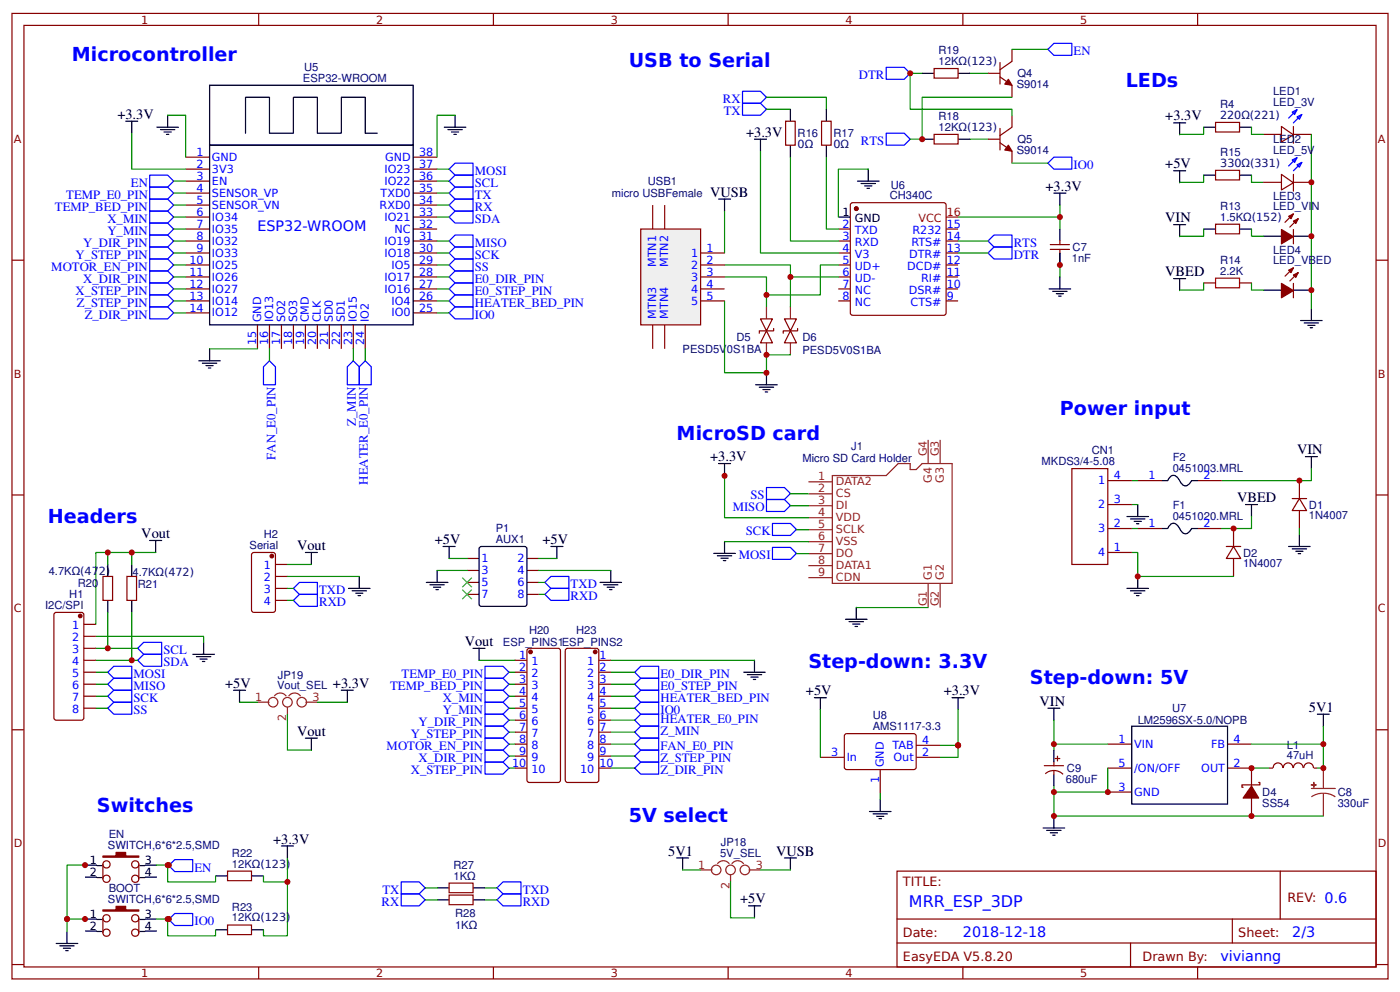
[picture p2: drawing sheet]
<svg xmlns="http://www.w3.org/2000/svg" width="309mm" height="219mm" viewBox="0 0 309 219" stroke-linecap="round" stroke-linejoin="round" font-family="sans-serif">
<defs><g id="words">
<g font-size="4.2" fill="#00f">
<text x="15.9" y="13.5">Microcontroller</text>
<text x="138.9" y="14.9">USB to Serial</text>
<text x="248.7" y="19.2">LEDs</text>
<text x="234.2" y="91.6">Power input</text>
<text x="149.5" y="97.1">MicroSD card</text>
<text x="10.6" y="115.4">Headers</text>
<text x="178.6" y="147.5">Step-down: 3.3V</text>
<text x="227.5" y="151.1">Step-down: 5V</text>
<text x="21.4" y="179.3">Switches</text>
<text x="138.9" y="181.6">5V select</text>
</g>
<text font-size="3.5" fill="#00f" x="200.8" y="200.3">MRR_ESP_3DP</text>
<g font-size="3.2">
<text x="25.9" y="26.2">+3.3V</text>
<text x="257.4" y="26.6">+3.3V</text>
<text x="164.8" y="30.2">+3.3V</text>
<text x="257.4" y="37.2">+5V</text>
<text x="156.9" y="43.4">VUSB</text>
<text x="231" y="42.1">+3.3V</text>
<text x="257.4" y="49.1">VIN</text>
<text x="257.4" y="61">VBED</text>
<text x="156.9" y="101.9">+3.3V</text>
<text x="286.5" y="100.3">VIN</text>
<text x="273.3" y="110.9">VBED</text>
<text x="31.2" y="118.9">Vout</text>
<text x="65.6" y="121.5">Vout</text>
<text x="96" y="120.2">+5V</text>
<text x="119.9" y="120.2">+5V</text>
<text x="102.7" y="142.7">Vout</text>
<text x="49.7" y="151.9">+5V</text>
<text x="73.6" y="151.9">+3.3V</text>
<text x="178.1" y="153.6">+5V</text>
<text x="208.5" y="153.6">+3.3V</text>
<text x="229.7" y="155.9">VIN</text>
<text x="289.2" y="157.2">5V1</text>
<text x="65.6" y="162.5">Vout</text>
<text x="60.3" y="186.3">+3.3V</text>
<text x="147.6" y="189">5V1</text>
<text x="171.4" y="189">VUSB</text>
<text x="163.5" y="199.5">+5V</text>
</g>
<g font-size="3.2" fill="#00f">
<text x="56.9" y="51.1">ESP32-WROOM</text>
<text x="212.7" y="207">2018-12-18</text>
<text x="285.5" y="207">2/3</text>
<text x="269.6" y="212.2">vivianng</text>
</g>
<g font-size="2.8" fill="#00f">
<text x="189.7" y="17.5">DTR</text>
<text x="237.2" y="12.2">EN</text>
<text x="159.7" y="22.8">RX</text>
<text x="159.9" y="25.5">TX</text>
<text x="190.2" y="32.1">RTS</text>
<text x="28.9" y="41.3">EN</text>
<text x="104.9" y="41.3">SCL</text>
<text x="104.9" y="38.7">MOSI</text>
<text x="237.2" y="37.4">IO0</text>
<text x="12.1" y="46.6">TEMP_BED_PIN</text>
<text x="14.6" y="44">TEMP_E0_PIN</text>
<text x="104.9" y="44">TX</text>
<text x="104.9" y="46.6">RX</text>
<text x="23.7" y="49.3">X_MIN</text>
<text x="23.7" y="51.9">Y_MIN</text>
<text x="104.9" y="49.3">SDA</text>
<text x="11.3" y="59.8">MOTOR_EN_PIN</text>
<text x="16.7" y="57.2">Y_STEP_PIN</text>
<text x="18.4" y="54.6">Y_DIR_PIN</text>
<text x="104.9" y="54.6">MISO</text>
<text x="104.9" y="57.2">SCK</text>
<text x="104.9" y="59.8">SS</text>
<text x="224" y="54.6">RTS</text>
<text x="224" y="57.2">DTR</text>
<text x="16.7" y="65.1">X_STEP_PIN</text>
<text x="18.4" y="62.5">X_DIR_PIN</text>
<text x="104.9" y="62.5">E0_DIR_PIN</text>
<text x="104.9" y="65.1">E0_STEP_PIN</text>
<text x="17" y="67.8">Z_STEP_PIN</text>
<text x="18.7" y="70.4">Z_DIR_PIN</text>
<text x="104.9" y="67.8">HEATER_BED_PIN</text>
<text x="104.9" y="70.4">IO0</text>
<text x="78.6" y="94" transform="rotate(-90 78.6 94)">Z_MIN</text>
<text x="60.9" y="101.5" transform="rotate(-90 60.9 101.5)">FAN_E0_PIN</text>
<text x="81.3" y="107.1" transform="rotate(-90 81.3 107.1)">HEATER_E0_PIN</text>
<text x="161.9" y="113">MISO</text>
<text x="165.8" y="110.3">SS</text>
<text x="164.8" y="118.3">SCK</text>
<text x="163.2" y="123.6">MOSI</text>
<text x="70.5" y="131.3">TXD</text>
<text x="126.1" y="130">TXD</text>
<text x="70.5" y="133.9">RXD</text>
<text x="126.1" y="132.6">RXD</text>
<text x="29.5" y="149.8">MOSI</text>
<text x="36.1" y="144.5">SCL</text>
<text x="36.1" y="147.2">SDA</text>
<text x="88.7" y="149.8">TEMP_E0_PIN</text>
<text x="145.9" y="149.8">E0_DIR_PIN</text>
<text x="29.5" y="152.5">MISO</text>
<text x="29.5" y="155.1">SCK</text>
<text x="86.2" y="152.5">TEMP_BED_PIN</text>
<text x="97.8" y="155.1">X_MIN</text>
<text x="145.9" y="152.5">E0_STEP_PIN</text>
<text x="145.9" y="155.1">HEATER_BED_PIN</text>
<text x="29.5" y="157.7">SS</text>
<text x="92.5" y="160.4">Y_DIR_PIN</text>
<text x="97.8" y="157.7">Y_MIN</text>
<text x="145.9" y="157.7">IO0</text>
<text x="145.9" y="159.6">HEATER_E0_PIN</text>
<text x="85.4" y="165.7">MOTOR_EN_PIN</text>
<text x="90.8" y="163">Y_STEP_PIN</text>
<text x="145.9" y="165.7">FAN_E0_PIN</text>
<text x="145.9" y="162.3">Z_MIN</text>
<text x="90.8" y="171">X_STEP_PIN</text>
<text x="92.5" y="168.3">X_DIR_PIN</text>
<text x="145.9" y="168.3">Z_STEP_PIN</text>
<text x="145.9" y="171">Z_DIR_PIN</text>
<text x="43" y="192.5">EN</text>
<text x="84.5" y="197.4">TX</text>
<text x="115.5" y="197.4">TXD</text>
<text x="84.3" y="200.1">RX</text>
<text x="115.5" y="200.1">RXD</text>
<text x="43" y="204.4">IO0</text>
</g>
<g font-size="2.8" fill="#800">
<text x="199.5" y="195.6">TITLE:</text>
<text x="284.4" y="199.3">REV: 0.6</text>
<text x="199.5" y="207">Date:</text>
<text x="273.6" y="207">Sheet:</text>
<text x="199.5" y="212.2">EasyEDA V5.8.20</text>
<text x="252.4" y="212.2">Drawn By:</text>
</g>
<g font-size="2.5" fill="#800">
<text x="31.2" y="5.2">1</text>
<text x="83.1" y="5.2">2</text>
<text x="134.9" y="5.2">3</text>
<text x="186.8" y="5.2">4</text>
<text x="238.7" y="5.2">5</text>
<text x="3" y="31.5">A</text>
<text x="304.4" y="31.5">A</text>
<text x="3" y="83.4">B</text>
<text x="304.4" y="83.4">B</text>
<text x="3" y="135.3">C</text>
<text x="304.4" y="135.3">C</text>
<text x="3" y="187.1">D</text>
<text x="304.4" y="187.1">D</text>
<text x="31.2" y="215.8">1</text>
<text x="83.1" y="215.8">2</text>
<text x="134.9" y="215.8">3</text>
<text x="186.8" y="215.8">4</text>
<text x="238.7" y="215.8">5</text>
</g>
<g font-size="2.5" fill="#000080">
<text x="207.4" y="12">R19</text>
<text x="67.2" y="15.7">U5</text>
<text x="207.4" y="14.3">12KΩ(123)</text>
<text x="224.8" y="17.1">Q4</text>
<text x="66.9" y="18">ESP32-WROOM</text>
<text x="224.6" y="19.4">S9014</text>
<text x="269.5" y="23.9">R4</text>
<text x="281.3" y="23.4">LED_3V</text>
<text x="281.3" y="21.1">LED1</text>
<text x="207.4" y="28.9">12KΩ(123)</text>
<text x="207.4" y="26.5">R18</text>
<text x="269.5" y="26.2">220Ω(221)</text>
<text x="176.2" y="32.6">0Ω</text>
<text x="176.2" y="30.3">R16</text>
<text x="184.1" y="32.6">0Ω</text>
<text x="184.1" y="30.3">R17</text>
<text x="224.6" y="34">S9014</text>
<text x="224.8" y="31.6">Q5</text>
<text x="269.6" y="34.4">R15</text>
<text x="281.3" y="34">LED_5V</text>
<text x="281.3" y="31.7">LED2</text>
<text x="143.1" y="40.8">USB1</text>
<text x="196.8" y="41.6">U6</text>
<text x="269.6" y="36.8">330Ω(331)</text>
<text x="135.2" y="43.5">micro USBFemale</text>
<text x="196.6" y="44">CH340C</text>
<text x="269.6" y="46.3">R13</text>
<text x="281.3" y="46.5">LED_VIN</text>
<text x="281.3" y="44.1">LED3</text>
<text x="269.6" y="48.7">1.5KΩ(152)</text>
<text x="236.8" y="57.8">1nF</text>
<text x="237" y="55.4">C7</text>
<text x="269.6" y="58.3">R14</text>
<text x="281.3" y="58.4">LED_VBED</text>
<text x="281.3" y="56">LED4</text>
<text x="269.6" y="60.6">2.2K</text>
<text x="150.8" y="78">PESD5V0S1BA</text>
<text x="162.7" y="75.3">D5</text>
<text x="177.3" y="75.3">D6</text>
<text x="177.3" y="78.2">PESD5V0S1BA</text>
<text x="177.3" y="102">Micro SD Card Holder</text>
<text x="188" y="99.3">J1</text>
<text x="241.2" y="100.3">CN1</text>
<text x="259.1" y="101.8">F2</text>
<text x="230.1" y="102.7">MKDS3/4-5.08</text>
<text x="259.1" y="104.2">0451003.MRL</text>
<text x="259.1" y="112.4">F1</text>
<text x="289.2" y="112.3">D1</text>
<text x="58.3" y="118.9">H2</text>
<text x="109.5" y="119.9">AUX1</text>
<text x="109.5" y="117.5">P1</text>
<text x="259.1" y="114.8">0451020.MRL</text>
<text x="289.2" y="114.7">1N4007</text>
<text x="55.1" y="121.2">Serial</text>
<text x="274.6" y="125.3">1N4007</text>
<text x="274.6" y="122.9">D2</text>
<text x="10.8" y="126.9">4.7KΩ(472)</text>
<text x="17.2" y="129.6">R20</text>
<text x="29.3" y="127.2">4.7KΩ(472)</text>
<text x="30.4" y="129.8">R21</text>
<text x="10" y="134.5">I2C/SPI</text>
<text x="15.3" y="132.1">H1</text>
<text x="111.1" y="142.8">ESP_PINS1ESP_PINS2</text>
<text x="116.9" y="140">H20</text>
<text x="127.3" y="140">H23</text>
<text x="61.4" y="149.9">JP19</text>
<text x="61.2" y="152.3">Vout_SEL</text>
<text x="192.8" y="161.2">AMS1117-3.3</text>
<text x="192.8" y="158.9">U8</text>
<text x="251.4" y="160">LM2596SX-5.0/NOPB</text>
<text x="259" y="157.2">U7</text>
<text x="284.3" y="167.7">47uH</text>
<text x="284.3" y="165.3">L1</text>
<text x="235.5" y="172.9">680uF</text>
<text x="235.7" y="170.5">C9</text>
<text x="278.9" y="178.2">SS54</text>
<text x="278.9" y="175.8">D4</text>
<text x="295.5" y="178.2">330uF</text>
<text x="295.5" y="175.8">C8</text>
<text x="24" y="185.1">EN</text>
<text x="23.9" y="187.5">SWITCH,6*6*2.5,SMD</text>
<text x="51.3" y="191.6">12KΩ(123)</text>
<text x="51.3" y="189.2">R22</text>
<text x="100.2" y="191.9">R27</text>
<text x="159.1" y="189.3">5V_SEL</text>
<text x="159.3" y="186.9">JP18</text>
<text x="24" y="197">BOOT</text>
<text x="100.2" y="194.3">1KΩ</text>
<text x="23.9" y="199.4">SWITCH,6*6*2.5,SMD</text>
<text x="51.3" y="203.5">12KΩ(123)</text>
<text x="51.3" y="201.2">R23</text>
<text x="100.5" y="202.6">R28</text>
<text x="100.5" y="205.2">1KΩ</text>
</g>
<g font-size="2.5" fill="#00f">
<text x="43.4" y="34.4">1</text>
<text x="46.8" y="35.5">GND</text>
<text x="85.1" y="35.5">GND</text>
<text x="92.6" y="34.4">38</text>
<text x="43.4" y="37.1">2</text>
<text x="43.4" y="39.7">3</text>
<text x="46.8" y="38.2">3V3</text>
<text x="46.8" y="40.8">EN</text>
<text x="84.9" y="40.8">IO22</text>
<text x="84.9" y="38.2">IO23</text>
<text x="92.6" y="39.7">36</text>
<text x="92.6" y="37.1">37</text>
<text x="43.4" y="42.4">4</text>
<text x="43.4" y="45">5</text>
<text x="43.4" y="47.7">6</text>
<text x="46.8" y="43.4">SENSOR_VP</text>
<text x="46.8" y="46.1">SENSOR_VN</text>
<text x="83.9" y="46.1">RXD0</text>
<text x="84.1" y="43.4">TXD0</text>
<text x="92.6" y="47.7">33</text>
<text x="92.6" y="45">34</text>
<text x="92.6" y="42.4">35</text>
<text x="43.4" y="50.3">7</text>
<text x="43.4" y="53">8</text>
<text x="46.8" y="48.7">IO34</text>
<text x="46.8" y="51.4">IO35</text>
<text x="84.9" y="48.7">IO21</text>
<text x="87.2" y="51.4">NC</text>
<text x="92.6" y="53">31</text>
<text x="92.6" y="50.3">32</text>
<text x="186.1" y="50.3">2</text>
<text x="186.1" y="53">3</text>
<text x="188.8" y="51.6">TXD</text>
<text x="201.6" y="51.6">R232</text>
<text x="209.2" y="53">14</text>
<text x="209.2" y="50.3">15</text>
<text x="41.8" y="58.3">10</text>
<text x="43.4" y="55.6">9</text>
<text x="46.8" y="54">IO32</text>
<text x="46.8" y="56.7">IO33</text>
<text x="46.8" y="59.3">IO25</text>
<text x="84.9" y="56.7">IO18</text>
<text x="84.9" y="54">IO19</text>
<text x="86.5" y="59.3">IO5</text>
<text x="92.6" y="58.3">29</text>
<text x="92.6" y="55.6">30</text>
<text x="145" y="59" transform="rotate(-90 145 59)">MTN1</text>
<text x="147.6" y="59" transform="rotate(-90 147.6 59)">MTN2</text>
<text x="152.7" y="56.7">1</text>
<text x="152.7" y="59.3">2</text>
<text x="156.1" y="55.6">1</text>
<text x="156.1" y="58.3">2</text>
<text x="186.1" y="55.6">4</text>
<text x="186.1" y="58.3">5</text>
<text x="188.8" y="54.3">RXD</text>
<text x="188.8" y="56.9">V3</text>
<text x="188.8" y="59.6">UD+</text>
<text x="200.4" y="59.6">DCD#</text>
<text x="200.8" y="56.9">DTR#</text>
<text x="201.4" y="54.3">RTS#</text>
<text x="209.2" y="58.3">12</text>
<text x="209.2" y="55.6">13</text>
<text x="41.8" y="60.9">11</text>
<text x="41.8" y="63.6">12</text>
<text x="46.8" y="62">IO26</text>
<text x="46.8" y="64.6">IO27</text>
<text x="84.9" y="64.6">IO16</text>
<text x="84.9" y="62">IO17</text>
<text x="92.6" y="63.6">27</text>
<text x="92.6" y="60.9">28</text>
<text x="152.7" y="62">3</text>
<text x="152.7" y="64.6">4</text>
<text x="156.1" y="60.9">3</text>
<text x="156.1" y="63.6">4</text>
<text x="186.1" y="60.9">6</text>
<text x="186.1" y="63.6">7</text>
<text x="188.8" y="62.2">UD-</text>
<text x="188.8" y="64.9">NC</text>
<text x="200.8" y="64.9">DSR#</text>
<text x="203.5" y="62.2">RI#</text>
<text x="209.2" y="63.6">10</text>
<text x="209.2" y="60.9">11</text>
<text x="41.8" y="66.2">13</text>
<text x="41.8" y="68.8">14</text>
<text x="46.8" y="67.3">IO14</text>
<text x="46.8" y="69.9">IO12</text>
<text x="57.7" y="71.2" transform="rotate(-90 57.7 71.2)">GND</text>
<text x="60.3" y="71.2" transform="rotate(-90 60.3 71.2)">IO13</text>
<text x="63" y="71.2" transform="rotate(-90 63 71.2)">SO2</text>
<text x="65.6" y="71.2" transform="rotate(-90 65.6 71.2)">SO3</text>
<text x="68.3" y="71.2" transform="rotate(-90 68.3 71.2)">CMD</text>
<text x="70.9" y="71.2" transform="rotate(-90 70.9 71.2)">CLK</text>
<text x="73.6" y="71.2" transform="rotate(-90 73.6 71.2)">SD0</text>
<text x="76.2" y="71.2" transform="rotate(-90 76.2 71.2)">SD1</text>
<text x="78.8" y="71.2" transform="rotate(-90 78.8 71.2)">IO15</text>
<text x="81.5" y="71.2" transform="rotate(-90 81.5 71.2)">IO2</text>
<text x="86.5" y="69.9">IO0</text>
<text x="86.5" y="67.3">IO4</text>
<text x="92.6" y="68.8">25</text>
<text x="92.6" y="66.2">26</text>
<text x="145" y="70.4" transform="rotate(-90 145 70.4)">MTN3</text>
<text x="147.6" y="70.4" transform="rotate(-90 147.6 70.4)">MTN4</text>
<text x="152.7" y="67.3">5</text>
<text x="156.1" y="66.2">5</text>
<text x="186.1" y="66.2">8</text>
<text x="188.8" y="67.5">NC</text>
<text x="201.2" y="67.5">CTS#</text>
<text x="209.2" y="66.2">9</text>
<text x="56.6" y="76.2" transform="rotate(-90 56.6 76.2)">15</text>
<text x="59.3" y="76.2" transform="rotate(-90 59.3 76.2)">16</text>
<text x="61.9" y="76.2" transform="rotate(-90 61.9 76.2)">17</text>
<text x="64.6" y="76.2" transform="rotate(-90 64.6 76.2)">18</text>
<text x="67.2" y="76.2" transform="rotate(-90 67.2 76.2)">19</text>
<text x="69.8" y="76.2" transform="rotate(-90 69.8 76.2)">20</text>
<text x="72.5" y="76.2" transform="rotate(-90 72.5 76.2)">21</text>
<text x="75.1" y="76.2" transform="rotate(-90 75.1 76.2)">22</text>
<text x="77.8" y="76.2" transform="rotate(-90 77.8 76.2)">23</text>
<text x="80.4" y="76.2" transform="rotate(-90 80.4 76.2)">24</text>
<text x="242.6" y="106.9">1</text>
<text x="246.1" y="105.9">4</text>
<text x="253.8" y="105.9">1</text>
<text x="265.9" y="105.9">2</text>
<text x="242.6" y="112.2">2</text>
<text x="246.1" y="111.2">3</text>
<text x="242.6" y="117.5">3</text>
<text x="246.1" y="116.5">2</text>
<text x="253.8" y="116.5">1</text>
<text x="265.9" y="116.5">2</text>
<text x="58.3" y="125.7">1</text>
<text x="106.4" y="124.1">1</text>
<text x="114.3" y="124.1">2</text>
<text x="242.6" y="122.8">4</text>
<text x="246.1" y="121.8">1</text>
<text x="58.3" y="128.4">2</text>
<text x="58.3" y="131">3</text>
<text x="106.4" y="126.8">3</text>
<text x="106.4" y="129.4">5</text>
<text x="114.3" y="126.8">4</text>
<text x="114.3" y="129.4">6</text>
<text x="58.3" y="133.7">4</text>
<text x="106.4" y="132.1">7</text>
<text x="114.3" y="132.1">8</text>
<text x="16" y="139">1</text>
<text x="16" y="141.6">2</text>
<text x="16" y="144.3">3</text>
<text x="16" y="146.9">4</text>
<text x="16" y="149.5">5</text>
<text x="114.7" y="145.6">1</text>
<text x="114.7" y="148.2">2</text>
<text x="117.4" y="146.9">1</text>
<text x="117.4" y="149.5">2</text>
<text x="129.7" y="146.9">1</text>
<text x="129.7" y="149.5">2</text>
<text x="132.4" y="145.6">1</text>
<text x="132.4" y="148.2">2</text>
<text x="16" y="152.2">6</text>
<text x="16" y="154.8">7</text>
<text x="114.7" y="150.9">3</text>
<text x="114.7" y="153.5">4</text>
<text x="117.4" y="152.2">3</text>
<text x="117.4" y="154.8">4</text>
<text x="129.7" y="152.2">3</text>
<text x="129.7" y="154.8">4</text>
<text x="132.4" y="150.9">3</text>
<text x="132.4" y="153.5">4</text>
<text x="16" y="157.5">8</text>
<text x="114.7" y="156.2">5</text>
<text x="114.7" y="158.8">6</text>
<text x="114.7" y="161.4">7</text>
<text x="117.4" y="157.5">5</text>
<text x="117.4" y="160.1">6</text>
<text x="129.7" y="157.5">5</text>
<text x="129.7" y="160.1">6</text>
<text x="132.4" y="156.2">5</text>
<text x="132.4" y="158.8">6</text>
<text x="132.4" y="161.4">7</text>
<text x="114.7" y="164.1">8</text>
<text x="114.7" y="166.7">9</text>
<text x="117.4" y="162.8">7</text>
<text x="117.4" y="165.4">8</text>
<text x="129.7" y="162.8">7</text>
<text x="129.7" y="165.4">8</text>
<text x="132.4" y="164.1">8</text>
<text x="132.4" y="166.7">9</text>
<text x="183.6" y="167.1">3</text>
<text x="197.2" y="165.5">TAB</text>
<text x="203.7" y="167.1">2</text>
<text x="203.7" y="164.4">4</text>
<text x="247.1" y="164.1">1</text>
<text x="250.6" y="165.2">VIN</text>
<text x="267.6" y="165.2">FB</text>
<text x="272.5" y="164.1">4</text>
<text x="113.1" y="169.4">10</text>
<text x="117.4" y="168.1">9</text>
<text x="117.4" y="170.7">10</text>
<text x="128.2" y="170.7">10</text>
<text x="129.7" y="168.1">9</text>
<text x="132.4" y="169.4">10</text>
<text x="187.1" y="168.1">In</text>
<text x="194.2" y="172.9" transform="rotate(-90 194.2 172.9)">1</text>
<text x="195.3" y="169.4" transform="rotate(-90 195.3 169.4)">GND</text>
<text x="197.4" y="168.1">Out</text>
<text x="247.1" y="169.4">5</text>
<text x="250.6" y="170.4">/ON/OFF</text>
<text x="265.4" y="170.4">OUT</text>
<text x="272.5" y="169.4">2</text>
<text x="247.1" y="174.7">3</text>
<text x="250.6" y="175.7">GND</text>
</g>
<g font-size="2.5">
<text x="186.1" y="47.7">1</text>
<text x="188.8" y="49">GND</text>
<text x="19.8" y="190.9">1</text>
<text x="32" y="190.9">3</text>
<text x="19.8" y="193.6">2</text>
<text x="32" y="193.6">4</text>
<text x="19.8" y="202.8">1</text>
<text x="32" y="202.8">3</text>
<text x="19.8" y="205.5">2</text>
<text x="32" y="205.5">4</text>
</g>
<g font-size="2.5" fill="#f00">
<text x="209.2" y="47.7">16</text>
<text x="202.9" y="49">VCC</text>
</g>
<g font-size="2.5" fill="#8d2323">
<text x="204.8" y="100.8" transform="rotate(-90 204.8 100.8)">G4</text>
<text x="207.4" y="100.8" transform="rotate(-90 207.4 100.8)">G3</text>
<text x="180.7" y="106.1">1</text>
<text x="184.7" y="107.1">DATA2</text>
<text x="205.8" y="106.7" transform="rotate(-90 205.8 106.7)">G4</text>
<text x="208.5" y="106.7" transform="rotate(-90 208.5 106.7)">G3</text>
<text x="180.7" y="108.7">2</text>
<text x="180.7" y="111.4">3</text>
<text x="184.7" y="109.8">CS</text>
<text x="184.7" y="112.4">DI</text>
<text x="180.7" y="114">4</text>
<text x="180.7" y="116.7">5</text>
<text x="180.7" y="119.3">6</text>
<text x="184.7" y="115.1">VDD</text>
<text x="184.7" y="117.7">SCLK</text>
<text x="180.7" y="122">7</text>
<text x="180.7" y="124.6">8</text>
<text x="184.7" y="120.4">VSS</text>
<text x="184.7" y="123">DO</text>
<text x="184.7" y="125.7">DATA1</text>
<text x="180.7" y="127.3">9</text>
<text x="184.7" y="128.3">CDN</text>
<text x="205.8" y="128" transform="rotate(-90 205.8 128)">G1</text>
<text x="208.5" y="128" transform="rotate(-90 208.5 128)">G2</text>
<text x="204.8" y="133.9" transform="rotate(-90 204.8 133.9)">G1</text>
<text x="207.4" y="133.9" transform="rotate(-90 207.4 133.9)">G2</text>
<text x="56.4" y="154.8">1</text>
<text x="69.1" y="154.8">3</text>
<text x="63.2" y="159.3" transform="rotate(-90 63.2 159.3)">2</text>
<text x="154.3" y="191.9">1</text>
<text x="167" y="191.9">3</text>
<text x="161.1" y="196.4" transform="rotate(-90 161.1 196.4)">2</text>
</g>
</g></defs>
<g fill="none" stroke="#800" stroke-width=".26">
<path d="M2.6 3h304.1v213.2h-304.1zM5.3 5.6h298.7v208h-298.7zM57.1 3v2.6M109 3v2.6M160.9 3v2.6M212.7 3v2.6M218.3 16.2h2.6M220.9 17l2.7 1.8v2.7M220.9 13.8v4.8M223.6 10.9v2.6l-2.7 1.9M264.6 3v2.6M41 34.7h5.3"/>
<path d="M41 37.4h5.3M91.3 34.7h5.3M91.3 37.4h5.3M218.3 30.7h2.6M220.9 31.5l2.7 1.9v2.6M220.9 28.4v4.7M223.6 25.5v2.6l-2.7 1.9M279.1 29.7h4M283.1 27.9l2.7 1.9-2.7 1.6zM283.1 38.5l2.7 1.9-2.7 1.6zM285.8 29.7h3.9M285.8 27.9v3.7"/>
<path d="M285.8 38.5v3.7M2.6 57.5h2.7M41 40h5.3M41 42.7h5.3M41 45.3h5.3M41 47.9h5.3M41 50.6h5.3M41 53.2h5.3M41 55.9h5.3M41 58.5h5.3M91.3 40h5.3M91.3 42.7h5.3"/>
<path d="M91.3 45.3h5.3M91.3 47.9h5.3M91.3 50.6h5.3M91.3 53.2h5.3M91.3 55.9h5.3M91.3 58.5h5.3M185.2 50.6h2.7M185.2 53.2h2.7M185.2 55.9h2.7M185.2 58.5h2.7M188.1 44.8h20.4l.4 .2 .1 24.1-.2 .5h-20.4l-.5-.2v-24.1zM209 50.6h2.7"/>
<path d="M209 53.2h2.7M209 55.9h2.7M209 58.5h2.7M279.1 40.3h4M285.8 50.7v3.2M285.8 40.3h3.9M285.8 47.2l-1.9 1.9M285.8 59.2l-1.9 1.8M286.8 48.3l-1.8 1.9M304 57.5h2.7M41 61.2h5.3M41 63.8h5.3"/>
<path d="M41 66.5h5.3M41 69.1h5.3M56.9 71.8v5.2M59.5 71.8v5.2M62.2 71.8v5.2M64.8 71.8v5.2M67.5 71.8v5.2M70.1 71.8v5.2M72.8 71.8v5.2M75.4 71.8v5.2M78.1 71.8v5.2M80.7 71.8v5.2"/>
<path d="M91.3 61.2h5.3M91.3 63.8h5.3M91.3 66.5h5.3M91.3 69.1h5.3M168 70.4h2.7l-1.4 2.7zM169.3 73.1l1.4 2.6h-2.7zM170.9 72.5v.6h-3.2v.5M173.3 70.4h2.6l-1.3 2.7zM174.6 73.1l1.3 2.6h-2.6zM176.2 72.5v.6h-3.2v.5M185.2 61.2h2.7M185.2 63.8h2.7"/>
<path d="M185.2 66.5h2.7M209 61.2h2.7M209 63.8h2.7M209 66.5h2.7M285.8 62.6v3.2M286.8 60.2l-1.8 1.9M2.6 109.3h2.7M251.4 106.2h5.2M264.6 106.2h5.3M272.5 116.7v4M285.5 110.1h3.2M287.1 110.1l1.6 2.7h-3.2z"/>
<path d="M287.1 106.2v3.9M287.1 112.8v3.9M304 109.3h2.7M270.9 120.7h3.2M272.5 120.7l1.6 2.6h-3.2zM272.5 123.3v4M2.6 161.2h2.7M181.2 167.3h5.3M186.8 162.1h15.3l.3 .5-.1 7.1-.4 .3-15.1-.1-.3-.5v-6.8zM194.5 169.9v5.3M202.4 167.3h5.3M202.4 164.6h5.3"/>
<path d="M244.7 164.4h5.3M244.7 169.7h5.3M244.7 174.9h5.3M271.2 164.4h5.3M271.2 169.7h5.3v3.9M276.5 176.3v3.9M278.1 172.8h.2v.6h-3.9v.5h.2M304 161.2h2.7M22.7 190.9v3.2M30.7 190.9v3.2M198.2 192.4h105.8v21.2h-105.8zM282.8 192.4v10.6"/>
<path d="M2.6 213h2.7M22.7 202.8v3.2M30.7 202.8v3.2M57.1 213.6v2.6M109 213.6v2.6M160.9 213.6v2.6M198.2 203h105.8M198.2 208.3h105.8M212.7 213.6v2.6M249.8 208.3v5.3M264.6 213.6v2.6M272.3 203v5.3"/>
<path d="M304 213h2.7"/>
<circle cx="23.5" cy="194.1" r=".8"/>
<circle cx="23.5" cy="190.9" r=".8"/>
<circle cx="29.9" cy="194.1" r=".8"/>
<circle cx="29.9" cy="190.9" r=".8"/>
<circle cx="23.5" cy="202.8" r=".8"/>
<circle cx="23.5" cy="206" r=".8"/>
<circle cx="29.9" cy="202.8" r=".8"/>
<circle cx="29.9" cy="206" r=".8"/>
</g>
<g fill="none" stroke="#000" stroke-width=".26">
<path d="M46.3 18.8h45v13.3h-45zM27.8 26.8h2.6M29.1 26.8v2.6M34.7 28.1h4.7M35.5 28.6h3.1M36.2 29.2h1.6M36.8 29.7h.5M37 25.5v2.6M46.3 32.1h45v39.7h-45zM54.2 29.4v-7.9h5.3v7.9h5.3v-7.9h5.3v7.9h5.3v-7.9h5.3v7.9h2.6M98.2 28.1h4.7M99 28.6h3.1"/>
<path d="M99.7 29.2h1.6M100.3 29.7h.5M100.5 25.5v2.6M166.7 30.7h2.6M168 30.7v2.7M191.8 37.4v2.6M259.3 27.1h2.6M259.3 37.7h2.6M260.6 27.1v2.7M260.6 37.7v2.7M158.7 44h2.7M160.1 44v2.6"/>
<path d="M185.2 47.9h2.7M189.4 40h4.8M190.2 40.5h3.2M191 41.1h1.6M191.6 41.6h.5M232.8 42.7h2.7M234.2 42.7v2.6M259.3 49.6h2.6M260.6 49.6v2.7M279.1 52.2h4M285.8 52.2h3.9M43.9 79.7h4.8"/>
<path d="M46.3 77v2.7M231.8 63.8h4.7M232.6 64.3h3.1M233.4 64.9h1.5M233.9 65.4h.5M234.2 61.2v2.6M259.3 61.5h2.6M260.6 61.5v2.7M279.1 64.1h4M285.8 64.1h3.9M287.3 70.8h4.8M288.1 71.3h3.2"/>
<path d="M288.9 71.9h1.6M289.5 72.4h.5M289.7 68.2v2.6M44.7 80.2h3.2M45.5 80.8h1.6M46 81.3h.6M167 85h4.7M167.7 85.5h3.2M168.5 86h1.6M169.1 86.6h.5M169.3 82.3v2.7M33.1 119.4h2.6"/>
<path d="M34.4 119.4v2.6M249 114.1h4.7M249.8 114.6h3.1M250.6 115.1h1.5M251.1 115.7h.5M251.4 111.4v2.7M256.6 106.2h1.4l.5-.8a1.32 1.32 0 0 1 2.1 .8l.5 .7a1.32 1.32 0 0 0 2.2-.7h1.3M275.2 111.4h2.6M276.5 111.4v2.7M288.4 100.9h2.6M289.7 100.9v2.6M67.5 122h2.6"/>
<path d="M68.8 122v2.7M77 130h4.8M77.8 130.5h3.2M78.6 131h1.6M79.1 131.6h.5M79.4 127.3v2.7M249 130h4.7M249.8 130.5h3.1M250.6 131h1.5M251.1 131.6h.5M251.4 127.3v2.7M42.6 144.5h4.8"/>
<path d="M43.4 145h3.2M44.2 145.6h1.6M44.7 146.1h.5M45 141.9v2.6M51.6 152.5h2.6M52.9 152.5v2.6M75.4 152.5h2.7M76.7 152.5v2.6M104.5 143.2h2.7M105.8 143.2v2.6M164.3 148.5h4.8M165.1 149h3.2"/>
<path d="M165.9 149.5h1.6M166.4 150.1h.6M166.7 145.8v2.7M179.9 154.1h2.7M181.2 154.1v2.6M210.3 154.1h2.7M211.7 154.1v2.6M231.5 156.4h2.7M232.8 156.4v2.7M291 157.7h2.7M292.4 157.7v2.7M67.5 163h2.6"/>
<path d="M68.8 163v2.7M192.1 179.2h4.7M192.9 179.8h3.2M194.5 176.6v2.6M250 160.4h21.2v17.2h-21.2zM18.8 191.1h2.6M18.8 193.7h2.6M21.4 191.2h1.1M21.4 193.8h1.1M30.9 191.2h1.1M30.9 193.8h1.1M32 191.1h2.7"/>
<path d="M32 193.7h2.7M149.5 189.5h2.6M150.8 189.5v2.6M173.3 189.5h2.6M174.6 189.5v2.6M193.7 180.3h1.6M194.2 180.8h.5M230.5 182.9h4.7M231.2 183.4h3.2M232 183.9h1.6M232.6 184.5h.5M232.8 180.2v2.7"/>
<path d="M12.4 208.4h4.8M13.2 208.9h3.2M14 209.4h1.6M14.5 210h.6M14.8 205.7v2.7M18.8 203h2.6M18.8 205.6h2.6M21.4 203.1h1.1M21.4 205.7h1.1M30.9 203.1h1.1M30.9 205.7h1.1M32 203h2.7"/>
<path d="M32 205.6h2.7M165.4 200.1h2.6M166.7 200.1v2.6"/>
</g>
<g fill="none" stroke="#00f" stroke-width=".26">
<path d="M195.8 14.9h4l1.3 1.3-1.3 1.3h-4zM232.8 9.6h4v2.6h-4l-1.3-1.3zM33.1 38.7h3.9l1.4 1.3-1.4 1.3h-3.9zM100.5 38.7h4v2.6h-4l-1.3-1.3zM100.5 36h4v2.7h-4l-1.3-1.3zM164 22.8h4l1.3 1.3-1.3 1.4h-4zM164 20.2h4l1.3 1.3-1.3 1.3h-4zM195.8 29.4h4l1.3 1.3-1.3 1.4h-4zM232.8 34.7h4v2.7h-4l-1.3-1.4zM285.5 24.8l1-.6-.5 1.1zM285.5 35.3l1-.5-.5 1.1zM286.5 25.8l1.1-.5-.5 1z"/>
<path d="M286.5 36.4l1.1-.5-.5 1zM286.5 24.2l-1.8 1.9M286.5 34.8l-1.8 1.9M287.6 25.3l-1.8 1.8M287.6 35.9l-1.8 1.8M33.1 46.6h3.9l1.4 1.3-1.4 1.4h-3.9zM33.1 49.3h3.9l1.4 1.3-1.4 1.3h-3.9zM33.1 57.2h3.9l1.4 1.3-1.4 1.3h-3.9zM33.1 59.8h3.9l1.4 1.4-1.4 1.3h-3.9zM33.1 54.6h3.9l1.4 1.3-1.4 1.3h-3.9zM33.1 51.9h3.9l1.4 1.3-1.4 1.4h-3.9zM33.1 44h3.9l1.4 1.3-1.4 1.3h-3.9z"/>
<path d="M33.1 41.3h3.9l1.4 1.4-1.4 1.3h-3.9zM99.2 45.3l1.3-1.3h4v2.6h-4zM100.5 41.3h4v2.7h-4l-1.3-1.3zM100.5 59.8h4v2.7h-4l-1.3-1.3zM100.5 46.6h4v2.7h-4l-1.3-1.4zM100.5 51.9h4v2.7h-4l-1.3-1.4zM100.5 54.6h4v2.6h-4l-1.3-1.3zM100.5 57.2h4v2.6h-4l-1.3-1.3zM218.3 53.2l1.3-1.3h4v2.7h-4zM219.6 54.6h4v2.6h-4l-1.3-1.3zM33.1 62.5h3.9l1.4 1.3-1.4 1.3h-3.9zM33.1 65.1h3.9l1.4 1.4-1.4 1.3h-3.9z"/>
<path d="M33.1 67.8h3.9l1.4 1.3-1.4 1.3h-3.9zM59.5 79.7l1.4 1.3v4h-2.7v-4zM100.5 62.5h4v2.6h-4l-1.3-1.3zM100.5 65.1h4v2.7h-4l-1.3-1.3zM100.5 67.8h4v2.6h-4l-1.3-1.3zM76.7 81l1.4-1.3 1.3 1.3v4h-2.7zM79.4 81l1.3-1.3 1.3 1.3v4h-2.6zM64.8 130l1.3-1.4h4v2.7h-4zM66.1 131.3h4v2.6h-4l-1.3-1.3zM25.1 147.2h4v2.6h-4l-1.3-1.3zM25.1 149.8h4v2.7h-4l-1.3-1.4zM25.1 152.5h4v2.6h-4l-1.3-1.3z"/>
<path d="M25.1 155.1h4v2.6h-4l-1.3-1.3zM31.7 141.9h4v2.6h-4l-1.3-1.3zM31.7 144.5h4v2.7h-4l-1.3-1.4zM107.2 152.5h3.9l1.3 1.3-1.3 1.3h-3.9zM107.2 155.1h3.9l1.3 1.3-1.3 1.3h-3.9zM107.2 157.7h3.9l1.3 1.4-1.3 1.3h-3.9zM107.2 149.8h3.9l1.3 1.3-1.3 1.4h-3.9zM107.2 147.2h3.9l1.3 1.3-1.3 1.3h-3.9zM140.2 159.1l1.4-1.4h3.9v2.7h-3.9zM141.6 147.2h3.9v2.6h-3.9l-1.4-1.3zM141.6 149.8h3.9v2.7h-3.9l-1.4-1.4zM141.6 152.5h3.9v2.6h-3.9l-1.4-1.3z"/>
<path d="M141.6 155.1h3.9v2.6h-3.9l-1.4-1.3zM107.2 163h3.9l1.3 1.4-1.3 1.3h-3.9zM107.2 165.7h3.9l1.3 1.3-1.3 1.3h-3.9zM107.2 168.3h3.9l1.3 1.4-1.3 1.3h-3.9zM107.2 160.4h3.9l1.3 1.3-1.3 1.3h-3.9zM140.2 161.7l1.4-1.3h3.9v2.6h-3.9zM141.6 165.7h3.9v2.6h-3.9l-1.4-1.3zM141.6 168.3h3.9v2.7h-3.9l-1.4-1.3zM141.6 163h3.9v2.7h-3.9l-1.4-1.3zM37.3 191.2l1.3-1.3h4v2.6h-4zM37.3 203.1l1.3-1.3h4v2.6h-4z"/>
</g>
<g fill="none" stroke="#080" stroke-width=".26">
<path d="M203.7 16.2h-2.6v7.9h22.5v1.4M214.3 16.2h4M223.6 10.9h7.9M29.1 29.4v8h11.9M37 25.5h4v9.2M96.6 37.4h2.6M100.5 25.5h-3.9v9.2M168 33.4v22.5h17.2M169.3 21.5h13.3v2.6M169.3 24.1h5.3M174.6 34.7v18.5h10.6M182.6 34.7v15.9h2.6"/>
<path d="M191.8 37.4h-6.6v10.5M214.3 30.7h4M223.6 36h7.9M265.9 38.7v1.6h-5.3M276.5 38.7v1.6h2.6M289.7 29.7v38.4M38.4 40h2.6M38.4 47.9h2.6M38.4 45.3h2.6M38.4 42.7h2.6M38.4 58.5h2.6M38.4 55.9h2.6"/>
<path d="M38.4 53.2h2.6M38.4 50.6h2.6M96.6 40h2.6M96.6 47.9h2.6M96.6 45.3h2.6M96.6 42.7h2.6M96.6 58.5h2.6M96.6 55.9h2.6M96.6 53.2h2.6M160.1 58.5h14.5v9.3M160.1 46.6v9.3M185.2 58.5h-4v6.6h-11.9"/>
<path d="M211.7 55.9h6.6M211.7 53.2h6.6M234.2 45.3v2.6h-22.5M234.2 55.9v5.3M265.9 50.6v1.6h-5.3M276.5 50.6v1.6h2.6M38.4 66.5h2.6M38.4 63.8h2.6M38.4 61.2h2.6M38.4 69.1h2.6M46.3 77h10.6M59.5 77v2.7"/>
<path d="M78.1 77v2.7M80.7 77v2.7M96.6 66.5h2.6M96.6 63.8h2.6M96.6 61.2h2.6M96.6 69.1h2.6M160.1 66.5v15.8h9.2v-3.9h5.3M160.1 61.2h9.2v6.6M174.6 61.2h10.6M265.9 62.5v1.6h-5.3M276.5 62.5v1.6h2.6M250 106.2h1.4"/>
<path d="M250 111.4h1.4M289.7 103.5v2.7h-19.8M63.5 124.7h5.3M63.5 127.3h15.9M63.5 130h1.3M63.5 132.6h1.3M250 122h1.4v5.3M21.2 140.5h23.8v1.4M21.2 143.2h9.2M21.2 145.8h9.2M52.9 155.1h4M63.5 157.7v8h5.3"/>
<path d="M70.1 155.1h6.6M105.8 145.8h8M112.4 148.5h1.4M112.4 151.1h1.4M112.4 153.8h1.4M112.4 156.4h1.4M112.4 159.1h1.4M134.9 145.8h31.8M134.9 148.5h5.3M134.9 151.1h5.3M134.9 153.8h5.3M134.9 156.4h5.3"/>
<path d="M134.9 159.1h5.3M181.2 156.7v10.6M211.7 156.7v10.6h-4M232.8 159.1v5.3h11.9M112.4 169.7h1.4M112.4 161.7h1.4M112.4 164.4h1.4M112.4 167h1.4M134.9 169.7h5.3M134.9 161.7h5.3M134.9 164.4h5.3M134.9 167h5.3"/>
<path d="M194.5 175.2v1.3M207.7 164.6h4M244.7 169.7v5.2h-11.9v5.3h59.6M276.5 169.7h4M18.8 191.1h-4v11.9M34.7 191.1h2.6M150.8 192.1h4M161.4 194.8v7.9h5.3M168 192.1h6.6M18.8 203h-4v2.6M34.7 203h2.6"/>
</g>
<g fill="#800" stroke="#800" stroke-width=".26">
<path d="M222.8 17.5l.8 1.3-1.6-.2z"/>
<path d="M222.8 32.1l.8 1.3-1.6-.3z"/>
<path d="M22.7 189.1h2.9v-.8h2.2v.8h2.9v.2h-8z"/>
<path d="M22.7 201h2.9v-.8h2.2v.8h2.9v.2h-8z"/>
<path d="M276.5 173.6l1.6 2.7h-3.5z"/>
<path d="M283.1 50.7l2.7 1.6-2.7 1.6z"/>
<path d="M285.8 48.8l1-.5-.5 1.1z"/>
<path d="M284.7 47.8l1.1-.6-.6 1.1z"/>
<path d="M283.1 62.6l2.7 1.6-2.7 1.6z"/>
<path d="M285.8 60.7l1-.5-.5 1.1z"/>
<path d="M284.7 59.7l1.1-.5-.6 1z"/>
<circle cx="189.2" cy="46.1" r=".4"/>
</g>
<path d="M209 47.9h2.7" fill="none" stroke="#f00" stroke-width=".26"/>
<g fill="none" stroke="#8d2323" stroke-width=".26">
<path d="M169.3 67.8v2.6M169.3 75.7v2.7M174.6 67.8v2.6M174.6 75.7v2.7M56.9 155.1h2.6M60.6 153.8a1.59 1.59 0 0 1 2.6 0M63.5 156.2v1.5M63.8 153.8a1.59 1.59 0 0 1 2.6 0M67.5 155.1h2.6M289.7 174.1h5.3M292.4 175.2l1.4 .2 1.2 .6M292.4 175.2l-1.4 .2-1.3 .6"/>
<path d="M292.4 169.7v4.4M292.4 175.2v5M154.8 192.1h2.6M158.5 190.8a1.59 1.59 0 0 1 2.6 0M161.4 193.2v1.6M161.7 190.8a1.59 1.59 0 0 1 2.6 0M165.4 192.1h2.6"/>
<circle cx="60.3" cy="155.1" r="1.06"/>
<circle cx="63.5" cy="155.1" r="1.06"/>
<circle cx="66.7" cy="155.1" r="1.06"/>
<circle cx="158.2" cy="192.1" r="1.06"/>
<circle cx="161.4" cy="192.1" r="1.06"/>
<circle cx="164.6" cy="192.1" r="1.06"/>
</g>
<g fill="#8d2323" stroke="#8d2323" stroke-width=".26">
<path d="M289.7 173.4h1.1z"/>
<path d="M290.2 172.8l.1 1.1z"/>
</g>
<path d="M141.6 50.6h13.2v21.2h-13.2z" fill="#efefef" stroke="#800" stroke-width=".26"/>
<g fill="none" stroke="#800" stroke-width=".26">
<path d="M206.4 15.1h5.3v2.2h-5.3zM173.6 26.8h2.1v5.3h-2.1zM181.5 26.8h2.1v5.3h-2.1zM206.4 29.7h5.3v2.1h-5.3zM268.6 27h5.2v2.2h-5.2zM268.6 37.6h5.2v2.1h-5.2zM144.2 45.3v5.3M146.8 45.3v5.3M154.8 55.9h5.3M154.8 58.5h5.3M232 54h4.3M232 55.1h4.3"/>
<path d="M234.2 53.2v.8M234.2 55.1v.8M268.6 49.5h5.2v2.1h-5.2zM144.2 71.8v5.2M146.8 71.8v5.2M154.8 61.2h5.3M154.8 63.8h5.3M154.8 66.5h5.3M265.9 62.5h2.7M273.8 62.5h2.7M236.8 103.5h7.9v21.2h-7.9zM244.7 116.7h5.3"/>
<path d="M244.7 106.2h5.3M244.7 111.4h5.3M251.4 116.7h5.2M264.6 116.7h5.3M12.2 135.3h5.8h.3l.2 .5v22.7l-.1 .3-.4 .3h-5.6l-.2-.1-.3-.5v-22.7zM18.5 137.9h2.7M22.8 127.3h2.1v5.3h-2.1zM28 127.3h2.2v5.3h-2.2zM55.8 122.1l4.5-.1 .5 .3 .1 12.4-.3 .5-4.5 .1-.5-.3v-12.4zM60.9 124.7h2.6M60.9 127.3h2.6M60.9 130h2.6"/>
<path d="M60.9 132.6h2.6M103.2 123.3h2.6M103.2 126h2.6M103.2 128.6h2.6M103.2 131.3h2.6M116.4 123.3h2.7M116.4 126h2.7M116.4 128.6h2.7M116.4 131.3h2.7M244.7 122h5.3M18.5 145.8h2.7M18.5 148.5h2.7"/>
<path d="M18.5 151.1h2.7M18.5 153.8h2.7M18.5 156.4h2.7M18.5 140.5h2.7M18.5 143.2h2.7M113.8 145.8h2.6M113.8 148.5h2.6M113.8 151.1h2.6M113.8 153.8h2.6M113.8 156.4h2.6M113.8 159.1h2.6M116.7 143.3l6.6-.1 .3 .1 .2 .4v28.6v.3l-.5 .2h-6.4h-.2l-.3-.5v-28.6z"/>
<path d="M125.1 143.3l6.7-.1 .2 .1 .3 .4v28.6l-.1 .3-.4 .2h-6.4h-.3l-.2-.5v-28.6zM132.3 145.8h2.6M132.3 148.5h2.6M132.3 151.1h2.6M132.3 153.8h2.6M132.3 156.4h2.6M132.3 159.1h2.6M113.8 169.7h2.6M113.8 161.7h2.6M113.8 164.4h2.6M113.8 167h2.6M132.3 169.7h2.6"/>
<path d="M132.3 161.7h2.6M132.3 164.4h2.6M132.3 167h2.6M230.7 169.1h4.2M230.9 170.9a2.84 2.84 0 0 1 4 .1M232.8 168.3v.8M232.8 170.2v.8M233.1 167.5h1.1M233.6 167v1.1M280.5 169.7h.8M281.3 169.6a1.06 1.06 0 0 1 1-1.1 1.06 1.06 0 0 1 1.1 1.1M283.5 169.6a1.06 1.06 0 0 1 1.1-1.1 1.06 1.06 0 0 1 1 1.1"/>
<path d="M285.8 169.6a1.06 1.06 0 0 1 1-1.1 1.06 1.06 0 0 1 1.1 1.1M288.1 169.6a1.06 1.06 0 0 1 1-1.1 1.06 1.06 0 0 1 1.1 1.1M290.2 169.7h.8M50.3 192.4h5.3v2.1h-5.3zM99.2 195.1h5.3v2.1h-5.3zM99.2 197.7h5.3v2.1h-5.3zM50.3 204.3h5.3v2.1h-5.3z"/>
</g>
<g fill="none" stroke="#000" stroke-width=".26">
<path d="M203.7 16.2h2.7M211.7 16.2h2.6M174.6 24.1v2.7M174.6 32.1v2.6M182.6 24.1v2.7M182.6 32.1v2.6M203.7 30.7h2.7M211.7 30.7h2.6M265.9 28.1h2.7M265.9 38.7h2.7M273.8 28.1h2.7M273.8 38.7h2.7"/>
<path d="M234.2 50.6v2.6M234.2 55.9v2.6M265.9 50.6h2.7M273.8 50.6h2.7M158.7 102.4h2.7M160.1 102.4v2.6M160.1 119.6v2.6M256.6 116.7h1.4l.5-.7a1.32 1.32 0 0 1 2.1 .7l.5 .8a1.32 1.32 0 0 0 2.2-.8h1.3M287.1 118.1v2.6M23.8 124.7v2.6M23.8 132.6v2.7M29.1 124.7v2.6"/>
<path d="M29.1 132.6v2.7M94.2 128.6h4.8M95 129.2h3.2M95.8 129.7h1.6M96.3 130.2h.5M96.6 126v2.6M97.9 120.7h2.6M99.2 120.7v2.6M106.1 120.8l9.8-.1 .4 .3 .1 12.4-.2 .5h-9.8l-.5-.2-.1-12.5zM121.7 120.7h2.7M123 120.7v2.6M132.6 128.6h4.7"/>
<path d="M133.3 129.2h3.2M134.1 129.7h1.6M134.7 130.2h.5M134.9 126v2.6M157.7 122.2h4.8M158.5 122.8h3.2M159.3 123.3h1.6M159.8 123.8h.5M186.8 136.8h4.8M187.6 137.3h3.2M188.4 137.8h1.6M188.9 138.4h.5"/>
<path d="M189.2 134.1v2.7M284.7 120.7h4.8M285.5 121.2h3.2M286.3 121.8h1.6M286.8 122.3h.5M232.8 165.7v2.6M232.8 171v2.6M47.6 193.5h2.7M55.6 193.5h2.6M62.2 186.8h2.6M63.5 186.8v2.7M96.6 196.1h2.6"/>
<path d="M96.6 198.8h2.6M104.5 196.1h2.7M104.5 198.8h2.7M47.6 205.4h2.7M55.6 205.4h2.6"/>
</g>
<g fill="none" stroke="#080" stroke-width=".26">
<path d="M223.6 21.5h-19.9v9.2h-2.6M265.9 28.1v1.6h-5.3M276.5 28.1v1.6h2.6M234.2 47.9v2.7M160.1 105.1v9.3h18.5M160.1 119.6h18.5M174.6 109.1h4M174.6 111.7h4M175.9 117h2.7M250 116.7h1.4M276.5 114.1v2.6h-6.6M287.1 116.7v1.4"/>
<path d="M23.8 122v2.7M23.8 135.3v7.9M29.1 122v2.7M29.1 135.3v10.5M34.4 122h-13.2v15.9M96.6 126h6.6M99.2 123.3h4M119.1 126h15.8M119.1 123.3h3.9M119.1 128.6h1.3M119.1 131.3h1.3M175.9 122.3h2.7"/>
<path d="M189.2 134.2h15.9M251.4 127.3h21.1M21.2 156.4h2.6M21.2 153.8h2.6M21.2 151.1h2.6M21.2 148.5h2.6M232.8 164.4v1.3M232.8 173.6v1.3M276.5 164.4h15.9M292.4 160.4v9.3h-1.4M37 191.1v3.7h10.6v-1.3M58.2 193.5v1.3h5.3v11.9h-5.3v-1.3"/>
<path d="M63.5 189.5v5.3M93.9 196.1h2.7M93.9 198.8h2.7M107.2 196.1h2.6M107.2 198.8h2.6M37 203v3.7h10.6v-1.3"/>
</g>
<g fill="none" stroke="#8d2323" stroke-width=".26">
<path d="M205.1 97.2v5.2M207.7 97.2v5.2M178.6 106.4h5.3M178.6 109.1h5.3M178.6 111.7h5.3M178.6 114.4h5.3M178.6 117h5.3M178.6 119.6h5.3M183.9 105h11.9l2.6-2.6h2.7v1.3h1.3l1.3-1.3h6.6v26.4h-26.4zM178.6 122.3h5.3M178.6 124.9h5.3M178.6 127.6h5.3"/>
<path d="M205.1 128.9v5.3M207.7 128.9v5.3"/>
</g>
<path d="M169.3 110.3h4l1.3 1.3-1.3 1.4h-4zM169.3 107.7h4l1.3 1.3-1.3 1.3h-4zM170.7 115.6h3.9l1.3 1.3-1.3 1.4h-3.9zM121.7 127.3h4v2.7h-4l-1.3-1.4zM121.7 130h4v2.6h-4l-1.3-1.3zM170.7 120.9h3.9l1.3 1.3-1.3 1.4h-3.9zM88.6 194.8h4l1.3 1.3-1.3 1.3h-4zM88.6 197.4h4l1.3 1.4-1.3 1.3h-4zM111.1 194.8h4v2.6h-4l-1.3-1.3zM111.1 197.4h4v2.7h-4l-1.3-1.3z" fill="none" stroke="#00f" stroke-width=".26"/>
<path d="M268.6 61.4h5.2v2.2h-5.2z" fill="none" stroke="#a00000" stroke-width=".26"/>
<g fill="#800" stroke="#800" stroke-width=".26">
<circle cx="60.1" cy="122.8" r=".4"/>
<circle cx="117.2" cy="144" r=".4"/>
<circle cx="131.5" cy="144" r=".4"/>
<circle cx="17.7" cy="136" r=".4"/>
</g>
<g fill="#000" stroke="#3c3" stroke-width=".26">
<path d="M102.1 127.6l2.1 2.1zM104.2 127.6l-2.1 2.1z"/>
<path d="M102.1 130.2l2.1 2.1zM104.2 130.2l-2.1 2.1z"/>
</g>
<g fill="#c00">
<circle cx="232.8" cy="164.4" r=".66"/>
<circle cx="287.1" cy="106.2" r=".66"/>
<circle cx="251.4" cy="127.3" r=".66"/>
<circle cx="292.4" cy="164.4" r=".66"/>
<circle cx="292.4" cy="169.7" r=".66"/>
<circle cx="211.7" cy="164.6" r=".66"/>
<circle cx="160.1" cy="105.1" r=".66"/>
<circle cx="29.1" cy="122" r=".66"/>
<circle cx="23.8" cy="143.2" r=".66"/>
<circle cx="169.3" cy="78.4" r=".66"/>
<circle cx="169.3" cy="82.3" r=".66"/>
<circle cx="232.8" cy="180.2" r=".66"/>
<circle cx="244.7" cy="174.9" r=".66"/>
<circle cx="201.1" cy="16.2" r=".66"/>
<circle cx="14.8" cy="203" r=".66"/>
<circle cx="276.5" cy="180.2" r=".66"/>
<circle cx="276.5" cy="169.7" r=".66"/>
<circle cx="169.3" cy="65.1" r=".66"/>
<circle cx="289.7" cy="40.3" r=".66"/>
<circle cx="289.7" cy="52.2" r=".66"/>
<circle cx="289.7" cy="64.1" r=".66"/>
<circle cx="18.8" cy="191.1" r=".66"/>
<circle cx="18.8" cy="203" r=".66"/>
<circle cx="37.3" cy="191.1" r=".66"/>
<circle cx="37.3" cy="203" r=".66"/>
<circle cx="23.8" cy="122" r=".66"/>
<circle cx="29.1" cy="145.8" r=".66"/>
<circle cx="174.6" cy="61.2" r=".66"/>
<circle cx="63.5" cy="194.8" r=".66"/>
<circle cx="234.2" cy="58.5" r=".66"/>
<circle cx="234.2" cy="47.9" r=".66"/>
<circle cx="203.7" cy="30.7" r=".66"/>
<circle cx="272.5" cy="116.7" r=".66"/>
<circle cx="232.8" cy="174.9" r=".66"/>
<circle cx="37" cy="191.1" r=".66"/>
<circle cx="37" cy="203" r=".66"/>
</g>
<use href="#words"/>
</svg>
